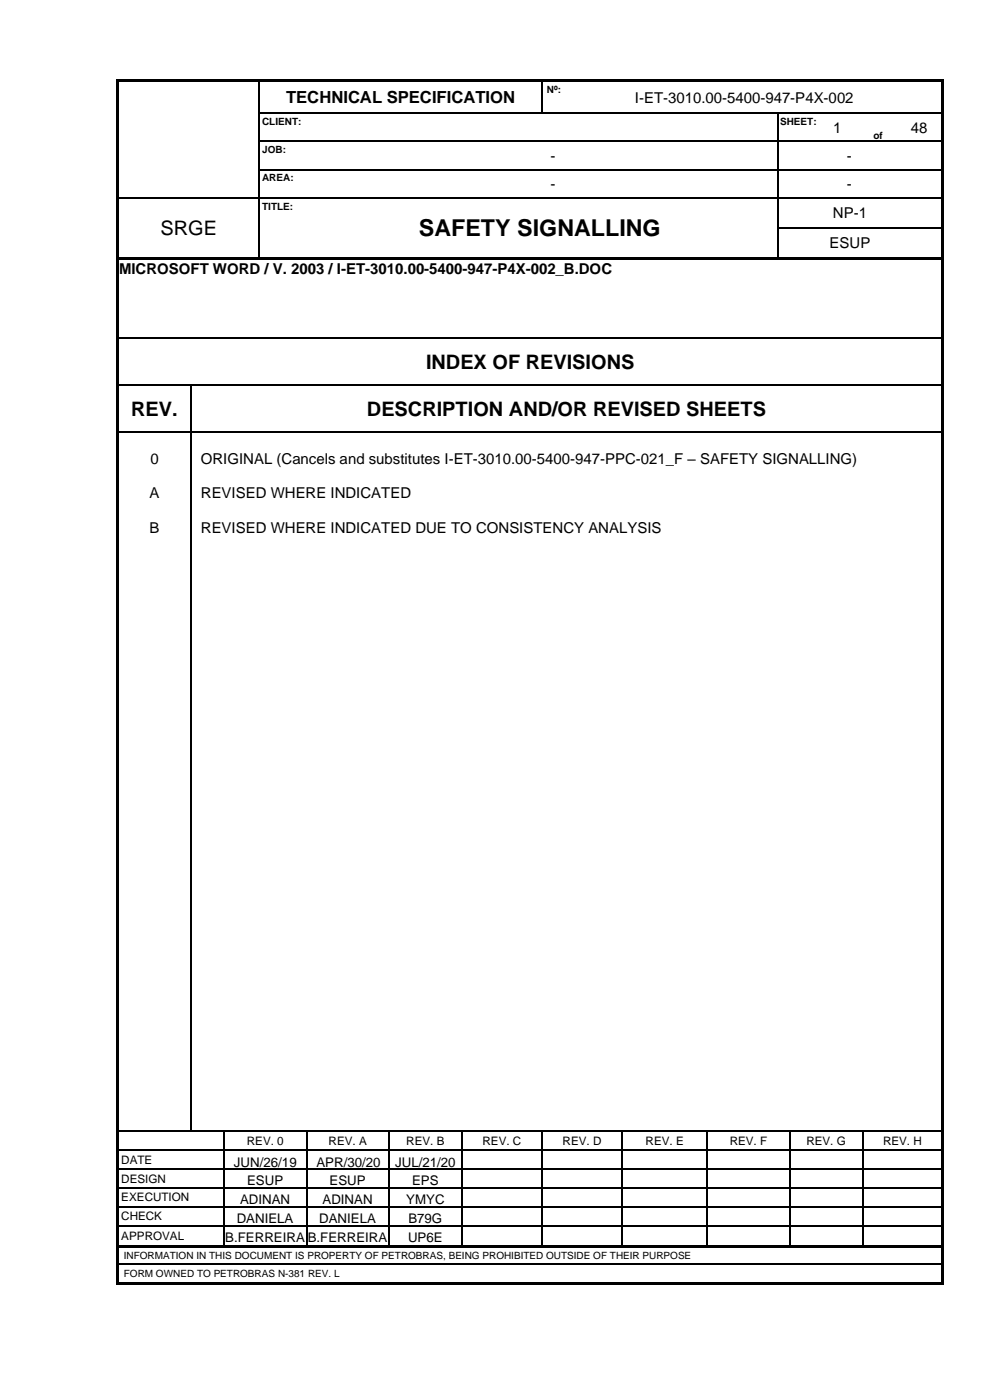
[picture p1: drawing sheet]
<svg xmlns="http://www.w3.org/2000/svg" width="210mm" height="297mm" viewBox="0 0 210 297" stroke-linecap="round" stroke-linejoin="round" font-family="sans-serif">
<defs><g id="words">
<text font-size="4.9" x="88.9" y="50.1">SAFETY SIGNALLING</text>
<g font-size="4.2">
<text x="34.1" y="49.9">SRGE</text>
<text x="90.4" y="78.2">INDEX OF REVISIONS</text>
<text x="27.9" y="88.3">REV.</text>
<text x="77.9" y="88.3">DESCRIPTION AND/OR REVISED SHEETS</text>
</g>
<text font-size="3.5" x="60.7" y="21.9">TECHNICAL SPECIFICATION</text>
<g font-size="3.2">
<text x="134.7" y="21.8">I-ET-3010.00-5400-947-P4X-002</text>
<text x="176.8" y="28.1">1</text>
<text x="193.3" y="28.1">48</text>
<text x="116.8" y="34.1">-</text>
<text x="179.7" y="34.1">-</text>
<text x="116.8" y="40.1">-</text>
<text x="179.7" y="40.1">-</text>
<text x="176.7" y="46.3">NP-1</text>
<text x="176" y="52.6">ESUP</text>
<text x="25.3" y="58">MICROSOFT WORD / V. 2003 / I-ET-3010.00-5400-947-P4X-002_B.DOC</text>
<text x="31.9" y="98.5">0</text>
<text x="42.6" y="98.5">ORIGINAL (Cancels and substitutes I-ET-3010.00-5400-947-PPC-021_F – SAFETY SIGNALLING)</text>
<text x="31.7" y="105.8">A</text>
<text x="42.6" y="105.8">REVISED WHERE INDICATED</text>
<text x="31.7" y="113.1">B</text>
<text x="42.6" y="113.1">REVISED WHERE INDICATED DUE TO CONSISTENCY ANALYSIS</text>
</g>
<g font-size="2.8">
<text x="49.6" y="247.5">JUN/26/19</text>
<text x="52.4" y="251.5">ESUP</text>
<text x="67.1" y="247.5">APR/30/20</text>
<text x="69.9" y="251.5">ESUP</text>
<text x="83.8" y="247.5">JUL/21/20</text>
<text x="87.4" y="251.5">EPS</text>
<text x="50.9" y="255.5">ADINAN</text>
<text x="68.4" y="255.5">ADINAN</text>
<text x="86.2" y="255.5">YMYC</text>
<text x="47.8" y="263.5">B.FERREIRA</text>
<text x="50.2" y="259.5">DANIELA</text>
<text x="65.3" y="263.5">B.FERREIRA</text>
<text x="67.7" y="259.5">DANIELA</text>
<text x="86.6" y="263.5">UP6E</text>
<text x="86.6" y="259.5">B79G</text>
</g>
<g font-size="2.5">
<text x="52.4" y="242.9">REV. 0</text>
<text x="69.7" y="242.9">REV. A</text>
<text x="86.2" y="242.9">REV. B</text>
<text x="102.4" y="242.9">REV. C</text>
<text x="119.4" y="242.9">REV. D</text>
<text x="137" y="242.9">REV. E</text>
<text x="154.8" y="242.9">REV. F</text>
<text x="171.1" y="242.9">REV. G</text>
<text x="187.3" y="242.9">REV. H</text>
<text x="25.7" y="246.9">DATE</text>
<text x="25.7" y="250.9">DESIGN</text>
<text x="25.7" y="254.9">EXECUTION</text>
<text x="25.7" y="258.9">CHECK</text>
<text x="25.7" y="263">APPROVAL</text>
</g>
<g font-size="2.1">
<text x="116" y="19.7">Nº:</text>
<text x="55.6" y="26.5">CLIENT:</text>
<text x="165.5" y="26.5">SHEET:</text>
<text x="185.3" y="29.4">of</text>
<text x="55.6" y="32.5">JOB:</text>
<text x="55.6" y="38.5">AREA:</text>
<text x="55.6" y="44.5">TITLE:</text>
<text x="26.3" y="267.1">INFORMATION IN THIS DOCUMENT IS PROPERTY OF PETROBRAS, BEING PROHIBITED OUTSIDE OF THEIR PURPOSE</text>
<text x="26.3" y="271">FORM OWNED TO PETROBRAS N-381 REV. L</text>
</g>
</g></defs>
<g fill="#000">
<path d="M24.7 16.8h.6v.6h-.6z" fill-rule="evenodd"/>
<path d="M24.7 16.8h.6v.6h-.6z" fill-rule="evenodd"/>
<path d="M25.3 16.8h29.6v.6h-29.6z" fill-rule="evenodd"/>
<path d="M54.9 16.8h.5v.6h-.5z" fill-rule="evenodd"/>
<path d="M55.4 16.8h59.5v.6h-59.5z" fill-rule="evenodd"/>
<path d="M114.9 16.8h.5v.6h-.5z" fill-rule="evenodd"/>
<path d="M115.4 16.8h5.7v.6h-5.7z" fill-rule="evenodd"/>
<path d="M121.1 16.8h.5v.6h-.5z" fill-rule="evenodd"/>
<path d="M121.6 16.8h78.2v.6h-78.2z" fill-rule="evenodd"/>
<path d="M199.8 16.8h.5v.6h-.5z" fill-rule="evenodd"/>
<path d="M199.8 16.8h.5v.6h-.5z" fill-rule="evenodd"/>
<path d="M24.7 17.4h.6v6.5h-.6z" fill-rule="evenodd"/>
<path d="M24.7 23.9h.6v.2h-.6z" fill-rule="evenodd"/>
<path d="M24.7 24.1h.6v5.8h-.6z" fill-rule="evenodd"/>
<path d="M24.7 29.9h.6v.2h-.6z" fill-rule="evenodd"/>
<path d="M24.7 30.1h.6v5.8h-.6z" fill-rule="evenodd"/>
<path d="M24.7 35.9h.6v.2h-.6z" fill-rule="evenodd"/>
<path d="M54.9 23.9h.2v.2h-.2z" fill-rule="evenodd"/>
<path d="M54.9 29.9h.2v.2h-.2z" fill-rule="evenodd"/>
<path d="M54.9 35.9h.2v.2h-.2z" fill-rule="evenodd"/>
<path d="M69.2 23.9h.3v.2h-.3z" fill-rule="evenodd"/>
<path d="M69.2 29.9h.3v.2h-.3z" fill-rule="evenodd"/>
<path d="M69.2 35.9h.3v.2h-.3z" fill-rule="evenodd"/>
<path d="M114.9 23.9h.3v.2h-.3z" fill-rule="evenodd"/>
<path d="M121.1 23.9h.2v.2h-.2z" fill-rule="evenodd"/>
<path d="M164.9 24.1h.2z" fill-rule="evenodd"/>
<path d="M164.9 23.9h.2v.2h-.2z" fill-rule="evenodd"/>
<path d="M164.9 29.9h.2v.2h-.2z" fill-rule="evenodd"/>
<path d="M164.9 35.9h.2v.2h-.2z" fill-rule="evenodd"/>
<path d="M175 23.9h.3v.2h-.3z" fill-rule="evenodd"/>
<path d="M175 29.9h.3v.2h-.3z" fill-rule="evenodd"/>
<path d="M183.8 23.9h.3v.2h-.3z" fill-rule="evenodd"/>
<path d="M183.8 29.9h.3v.2h-.3z" fill-rule="evenodd"/>
<path d="M188.8 23.9h.3v.2h-.3z" fill-rule="evenodd"/>
<path d="M188.8 29.9h.3v.2h-.3z" fill-rule="evenodd"/>
<path d="M199.8 17.4h.5v6.5h-.5z" fill-rule="evenodd"/>
<path d="M199.8 23.9h.5v.2h-.5z" fill-rule="evenodd"/>
<path d="M199.8 24.1h.5v5.8h-.5z" fill-rule="evenodd"/>
<path d="M199.8 29.9h.5v.2h-.5z" fill-rule="evenodd"/>
<path d="M199.8 30.1h.5v5.8h-.5z" fill-rule="evenodd"/>
<path d="M199.8 35.9h.5v.2h-.5z" fill-rule="evenodd"/>
<path d="M24.7 36.1h.6v5.7h-.6z" fill-rule="evenodd"/>
<path d="M24.7 41.8h.6v.3h-.6z" fill-rule="evenodd"/>
<path d="M24.7 42.1h.6v6.1h-.6z" fill-rule="evenodd"/>
<path d="M24.7 48.2h.6v.3h-.6z" fill-rule="evenodd"/>
<path d="M24.7 48.5h.6v6.1h-.6z" fill-rule="evenodd"/>
<path d="M24.7 54.6h.6v.5h-.6z" fill-rule="evenodd"/>
<path d="M25.3 54.6h29.6v.5h-29.6z" fill-rule="evenodd"/>
<path d="M54.9 41.8h.2v.3h-.2z" fill-rule="evenodd"/>
<path d="M54.9 48.2h.2v.3h-.2z" fill-rule="evenodd"/>
<path d="M54.9 54.6h.5v.5h-.5z" fill-rule="evenodd"/>
<path d="M55.4 54.6h13.8v.5h-13.8z" fill-rule="evenodd"/>
<path d="M69.2 41.8h.3v.3h-.3z" fill-rule="evenodd"/>
<path d="M69.2 54.6h.6v.5h-.6z" fill-rule="evenodd"/>
<path d="M69.8 54.6h95.1v.5h-95.1z" fill-rule="evenodd"/>
<path d="M164.9 41.8h.2v.3h-.2z" fill-rule="evenodd"/>
<path d="M164.9 48.2h.2v.3h-.2z" fill-rule="evenodd"/>
<path d="M164.9 54.6h.5v.5h-.5z" fill-rule="evenodd"/>
<path d="M165.4 54.6h34.4v.5h-34.4z" fill-rule="evenodd"/>
<path d="M199.8 36.1h.5v5.7h-.5z" fill-rule="evenodd"/>
<path d="M199.8 41.8h.5v.3h-.5z" fill-rule="evenodd"/>
<path d="M199.8 42.1h.5v6.1h-.5z" fill-rule="evenodd"/>
<path d="M199.8 48.2h.5v.3h-.5z" fill-rule="evenodd"/>
<path d="M199.8 48.5h.5v6.1h-.5z" fill-rule="evenodd"/>
<path d="M199.8 54.6h.5v.5h-.5z" fill-rule="evenodd"/>
<path d="M24.7 55.1h.6v16.5h-.6z" fill-rule="evenodd"/>
<path d="M24.7 71.6h.6v.2h-.6z" fill-rule="evenodd"/>
<path d="M199.8 55.1h.5v16.5h-.5z" fill-rule="evenodd"/>
<path d="M199.8 71.6h.5v.2h-.5z" fill-rule="evenodd"/>
<path d="M24.7 71.8h.6v9.8h-.6z" fill-rule="evenodd"/>
<path d="M24.7 81.6h.6v.2h-.6z" fill-rule="evenodd"/>
<path d="M24.7 81.8h.6v9.8h-.6z" fill-rule="evenodd"/>
<path d="M24.7 91.6h.6v.2h-.6z" fill-rule="evenodd"/>
<path d="M40.4 81.8h.2z" fill-rule="evenodd"/>
<path d="M40.4 81.6h.2v.2h-.2z" fill-rule="evenodd"/>
<path d="M40.4 91.6h.2v.2h-.2z" fill-rule="evenodd"/>
<path d="M199.8 71.8h.5v9.8h-.5z" fill-rule="evenodd"/>
<path d="M199.8 81.6h.5v.2h-.5z" fill-rule="evenodd"/>
<path d="M199.8 81.8h.5v9.8h-.5z" fill-rule="evenodd"/>
<path d="M199.8 91.6h.5v.2h-.5z" fill-rule="evenodd"/>
<path d="M24.7 91.8h.6v148.1h-.6z" fill-rule="evenodd"/>
<path d="M199.8 91.8h.5v148.1h-.5z" fill-rule="evenodd"/>
<path d="M24.7 239.9h.6v.2h-.6z" fill-rule="evenodd"/>
<path d="M24.7 240.1h.6v3.8h-.6z" fill-rule="evenodd"/>
<path d="M24.7 243.9h.6v.3h-.6z" fill-rule="evenodd"/>
<path d="M24.7 244.2h.6v3.7h-.6z" fill-rule="evenodd"/>
<path d="M24.7 247.9h.6v.3h-.6z" fill-rule="evenodd"/>
<path d="M24.7 248.2h.6v3.7h-.6z" fill-rule="evenodd"/>
<path d="M24.7 251.9h.6v.3h-.6z" fill-rule="evenodd"/>
<path d="M24.7 252.2h.6v3.7h-.6z" fill-rule="evenodd"/>
<path d="M24.7 255.9h.6v.3h-.6z" fill-rule="evenodd"/>
<path d="M24.7 256.2h.6v3.7h-.6z" fill-rule="evenodd"/>
<path d="M40.4 239.9h.2v.2h-.2z" fill-rule="evenodd"/>
<path d="M47.4 240.1h.3z" fill-rule="evenodd"/>
<path d="M47.4 239.9h.3v.2h-.3z" fill-rule="evenodd"/>
<path d="M47.4 243.9h.3v.3h-.3z" fill-rule="evenodd"/>
<path d="M47.4 247.9h.3v.3h-.3z" fill-rule="evenodd"/>
<path d="M47.4 251.9h.3v.3h-.3z" fill-rule="evenodd"/>
<path d="M47.4 255.9h.3v.3h-.3z" fill-rule="evenodd"/>
<path d="M64.9 240.1h.3z" fill-rule="evenodd"/>
<path d="M64.9 239.9h.3v.2h-.3z" fill-rule="evenodd"/>
<path d="M64.9 243.9h.3v.3h-.3z" fill-rule="evenodd"/>
<path d="M64.9 247.9h.3v.3h-.3z" fill-rule="evenodd"/>
<path d="M64.9 251.9h.3v.3h-.3z" fill-rule="evenodd"/>
<path d="M64.9 255.9h.3v.3h-.3z" fill-rule="evenodd"/>
<path d="M82.4 240.1h.3z" fill-rule="evenodd"/>
<path d="M82.4 239.9h.3v.2h-.3z" fill-rule="evenodd"/>
<path d="M82.4 243.9h.3v.3h-.3z" fill-rule="evenodd"/>
<path d="M82.4 247.9h.3v.3h-.3z" fill-rule="evenodd"/>
<path d="M82.4 251.9h.3v.3h-.3z" fill-rule="evenodd"/>
<path d="M82.4 255.9h.3v.3h-.3z" fill-rule="evenodd"/>
<path d="M97.9 240.1h.2z" fill-rule="evenodd"/>
<path d="M97.9 239.9h.2v.2h-.2z" fill-rule="evenodd"/>
<path d="M97.9 243.9h.2v.3h-.2z" fill-rule="evenodd"/>
<path d="M97.9 247.9h.2v.3h-.2z" fill-rule="evenodd"/>
<path d="M97.9 251.9h.2v.3h-.2z" fill-rule="evenodd"/>
<path d="M97.9 255.9h.2v.3h-.2z" fill-rule="evenodd"/>
<path d="M114.9 240.1h.3z" fill-rule="evenodd"/>
<path d="M114.9 239.9h.3v.2h-.3z" fill-rule="evenodd"/>
<path d="M114.9 243.9h.3v.3h-.3z" fill-rule="evenodd"/>
<path d="M114.9 247.9h.3v.3h-.3z" fill-rule="evenodd"/>
<path d="M114.9 251.9h.3v.3h-.3z" fill-rule="evenodd"/>
<path d="M114.9 255.9h.3v.3h-.3z" fill-rule="evenodd"/>
<path d="M131.9 240.1h.2z" fill-rule="evenodd"/>
<path d="M131.9 239.9h.2v.2h-.2z" fill-rule="evenodd"/>
<path d="M131.9 243.9h.2v.3h-.2z" fill-rule="evenodd"/>
<path d="M131.9 247.9h.2v.3h-.2z" fill-rule="evenodd"/>
<path d="M131.9 251.9h.2v.3h-.2z" fill-rule="evenodd"/>
<path d="M131.9 255.9h.2v.3h-.2z" fill-rule="evenodd"/>
<path d="M149.9 240.1h.3z" fill-rule="evenodd"/>
<path d="M149.9 239.9h.3v.2h-.3z" fill-rule="evenodd"/>
<path d="M149.9 243.9h.3v.3h-.3z" fill-rule="evenodd"/>
<path d="M149.9 247.9h.3v.3h-.3z" fill-rule="evenodd"/>
<path d="M149.9 251.9h.3v.3h-.3z" fill-rule="evenodd"/>
<path d="M149.9 255.9h.3v.3h-.3z" fill-rule="evenodd"/>
<path d="M167.4 240.1h.3z" fill-rule="evenodd"/>
<path d="M167.4 239.9h.3v.2h-.3z" fill-rule="evenodd"/>
<path d="M167.4 243.9h.3v.3h-.3z" fill-rule="evenodd"/>
<path d="M167.4 247.9h.3v.3h-.3z" fill-rule="evenodd"/>
<path d="M167.4 251.9h.3v.3h-.3z" fill-rule="evenodd"/>
<path d="M167.4 255.9h.3v.3h-.3z" fill-rule="evenodd"/>
<path d="M182.9 240.1h.2z" fill-rule="evenodd"/>
<path d="M182.9 239.9h.2v.2h-.2z" fill-rule="evenodd"/>
<path d="M182.9 243.9h.2v.3h-.2z" fill-rule="evenodd"/>
<path d="M182.9 247.9h.2v.3h-.2z" fill-rule="evenodd"/>
<path d="M182.9 251.9h.2v.3h-.2z" fill-rule="evenodd"/>
<path d="M182.9 255.9h.2v.3h-.2z" fill-rule="evenodd"/>
<path d="M199.8 239.9h.5v.2h-.5z" fill-rule="evenodd"/>
<path d="M199.8 240.1h.5v3.8h-.5z" fill-rule="evenodd"/>
<path d="M199.8 243.9h.5v.3h-.5z" fill-rule="evenodd"/>
<path d="M199.8 244.2h.5v3.7h-.5z" fill-rule="evenodd"/>
<path d="M199.8 247.9h.5v.3h-.5z" fill-rule="evenodd"/>
<path d="M199.8 248.2h.5v3.7h-.5z" fill-rule="evenodd"/>
<path d="M199.8 251.9h.5v.3h-.5z" fill-rule="evenodd"/>
<path d="M199.8 252.2h.5v3.7h-.5z" fill-rule="evenodd"/>
<path d="M199.8 255.9h.5v.3h-.5z" fill-rule="evenodd"/>
<path d="M199.8 256.2h.5v3.7h-.5z" fill-rule="evenodd"/>
<path d="M24.7 259.9h.6v.3h-.6z" fill-rule="evenodd"/>
<path d="M24.7 260.2h.6v3.9h-.6z" fill-rule="evenodd"/>
<path d="M24.7 264.1h.6v.5h-.6z" fill-rule="evenodd"/>
<path d="M24.7 264.6h.6v3.5h-.6z" fill-rule="evenodd"/>
<path d="M24.7 268.1h.6v.3h-.6z" fill-rule="evenodd"/>
<path d="M24.7 268.4h.6v3.7h-.6z" fill-rule="evenodd"/>
<path d="M24.7 272.1h.6v.5h-.6z" fill-rule="evenodd"/>
<path d="M24.7 272.1h.6v.5h-.6z" fill-rule="evenodd"/>
<path d="M25.3 264.1h22.1v.5h-22.1z" fill-rule="evenodd"/>
<path d="M25.3 272.1h174.5v.5h-174.5z" fill-rule="evenodd"/>
<path d="M47.4 259.9h.3v.3h-.3z" fill-rule="evenodd"/>
<path d="M47.4 264.1h.5v.5h-.5z" fill-rule="evenodd"/>
<path d="M47.9 264.1h17v.5h-17z" fill-rule="evenodd"/>
<path d="M64.9 259.9h.3v.3h-.3z" fill-rule="evenodd"/>
<path d="M64.9 264.1h.5v.5h-.5z" fill-rule="evenodd"/>
<path d="M65.4 264.1h17v.5h-17z" fill-rule="evenodd"/>
<path d="M82.4 259.9h.3v.3h-.3z" fill-rule="evenodd"/>
<path d="M82.4 264.1h.6v.5h-.6z" fill-rule="evenodd"/>
<path d="M83 264.1h14.9v.5h-14.9z" fill-rule="evenodd"/>
<path d="M97.9 259.9h.2v.3h-.2z" fill-rule="evenodd"/>
<path d="M97.9 264.1h.5v.5h-.5z" fill-rule="evenodd"/>
<path d="M98.4 264.1h16.5v.5h-16.5z" fill-rule="evenodd"/>
<path d="M114.9 259.9h.3v.3h-.3z" fill-rule="evenodd"/>
<path d="M114.9 264.1h.5v.5h-.5z" fill-rule="evenodd"/>
<path d="M115.4 264.1h16.5v.5h-16.5z" fill-rule="evenodd"/>
<path d="M131.9 259.9h.2v.3h-.2z" fill-rule="evenodd"/>
<path d="M131.9 264.1h.5v.5h-.5z" fill-rule="evenodd"/>
<path d="M132.4 264.1h17.5v.5h-17.5z" fill-rule="evenodd"/>
<path d="M149.9 259.9h.3v.3h-.3z" fill-rule="evenodd"/>
<path d="M149.9 264.1h.6v.5h-.6z" fill-rule="evenodd"/>
<path d="M150.5 264.1h16.9v.5h-16.9z" fill-rule="evenodd"/>
<path d="M167.4 259.9h.3v.3h-.3z" fill-rule="evenodd"/>
<path d="M167.4 264.1h.6v.5h-.6z" fill-rule="evenodd"/>
<path d="M168 264.1h14.9v.5h-14.9z" fill-rule="evenodd"/>
<path d="M182.9 259.9h.2v.3h-.2z" fill-rule="evenodd"/>
<path d="M182.9 264.1h.5v.5h-.5z" fill-rule="evenodd"/>
<path d="M183.4 264.1h16.4v.5h-16.4z" fill-rule="evenodd"/>
<path d="M199.8 259.9h.5v.3h-.5z" fill-rule="evenodd"/>
<path d="M199.8 260.2h.5v3.9h-.5z" fill-rule="evenodd"/>
<path d="M199.8 264.1h.5v.5h-.5z" fill-rule="evenodd"/>
<path d="M199.8 264.6h.5v3.5h-.5z" fill-rule="evenodd"/>
<path d="M199.8 268.1h.5v.3h-.5z" fill-rule="evenodd"/>
<path d="M199.8 268.4h.5v3.7h-.5z" fill-rule="evenodd"/>
<path d="M199.8 272.1h.5v.5h-.5z" fill-rule="evenodd"/>
<path d="M199.8 272.1h.5v.5h-.5z" fill-rule="evenodd"/>
</g>
<g fill="none" stroke="#000" stroke-width=".25">
<path d="M55 17.4v6.5M115 17.4v6.5M55 24.1v5.8M55 30.1v5.8M55 36.1v5.7M55.1 24h14.1M55.1 30h14.1M55.1 36h14.1M69.5 24h45.4M69.5 30h95.4M69.5 36h95.4M115.2 24h5.9"/>
<path d="M121.3 24h43.6M165 24.1v5.8M165 30.1v5.8M165 36.1v5.7M165.1 24h9.9M165.1 30h9.9M165.1 36h34.7M175.3 24h8.5M175.3 30h8.5M184.1 24h4.7M184.1 30h4.7M189.1 24h10.7"/>
<path d="M189.1 30h10.7M25.3 42h29.6M55 42.1v6.1M55 48.5v6.1M55.1 42h14.1M69.5 42h95.4M165 42.1v6.1M165 48.5v6.1M165.1 42h34.7M165.1 48.3h34.7M25.3 71.7h174.5M25.3 81.7h15.1"/>
<path d="M25.3 91.7h15.1M40.5 81.8v9.8M40.5 91.8v148.1M40.6 81.7h159.2M40.6 91.7h159.2M25.3 240h15.1M40.6 240h6.8M47.7 240h17.2M65.2 240h17.2M82.7 240h15.2M98.1 240h16.8M115.2 240h16.7"/>
<path d="M132.1 240h17.8M150.2 240h17.2M167.7 240h15.2M183.1 240h16.7M25.3 244h22.1M25.3 248h22.1M25.3 252h22.1M25.3 256h22.1M47.5 240.1v3.8M47.5 244.2v3.7M47.5 248.2v3.7M47.5 252.2v3.7"/>
<path d="M47.5 256.2v3.7M47.7 244h17.2M47.7 248h17.2M47.7 252h17.2M47.7 256h17.2M65 240.1v3.8M65 244.2v3.7M65 248.2v3.7M65 252.2v3.7M65 256.2v3.7M65.2 244h17.2M65.2 248h17.2"/>
<path d="M65.2 252h17.2M65.2 256h17.2M82.6 240.1v3.8M82.6 244.2v3.7M82.6 248.2v3.7M82.6 252.2v3.7M82.6 256.2v3.7M82.7 244h15.2M82.7 248h15.2M82.7 252h15.2M82.7 256h15.2M98 240.1v3.8"/>
<path d="M98 244.2v3.7M98 248.2v3.7M98 252.2v3.7M98 256.2v3.7M98.1 244h16.8M98.1 248h16.8M98.1 252h16.8M98.1 256h16.8M115 240.1v3.8M115 244.2v3.7M115 248.2v3.7M115 252.2v3.7"/>
<path d="M115 256.2v3.7M115.2 244h16.7M115.2 248h16.7M115.2 252h16.7M115.2 256h16.7M132 240.1v3.8M132 244.2v3.7M132 248.2v3.7M132 252.2v3.7M132 256.2v3.7M132.1 244h17.8M132.1 248h17.8"/>
<path d="M132.1 252h17.8M132.1 256h17.8M150.1 240.1v3.8M150.1 244.2v3.7M150.1 248.2v3.7M150.1 252.2v3.7M150.1 256.2v3.7M150.2 244h17.2M150.2 248h17.2M150.2 252h17.2M150.2 256h17.2M167.5 240.1v3.8"/>
<path d="M167.5 244.2v3.7M167.5 248.2v3.7M167.5 252.2v3.7M167.5 256.2v3.7M167.7 244h15.2M167.7 248h15.2M167.7 252h15.2M167.7 256h15.2M183 240.1v3.8M183 244.2v3.7M183 248.2v3.7M183 252.2v3.7"/>
<path d="M183 256.2v3.7M183.1 244h16.7M183.1 248h16.7M183.1 252h16.7M183.1 256h16.7M25.3 260h22.1M25.3 268.2h174.5M47.5 260.2v3.9M47.7 260h17.2M65 260.2v3.9M65.2 260h17.2M82.6 260.2v3.9"/>
<path d="M82.7 260h15.2M98 260.2v3.9M98.1 260h16.8M115 260.2v3.9M115.2 260h16.7M132 260.2v3.9M132.1 260h17.8M150.1 260.2v3.9M150.2 260h17.2M167.5 260.2v3.9M167.7 260h15.2M183 260.2v3.9"/>
<path d="M183.1 260h16.7"/>
</g>
<use href="#words"/>
</svg>
